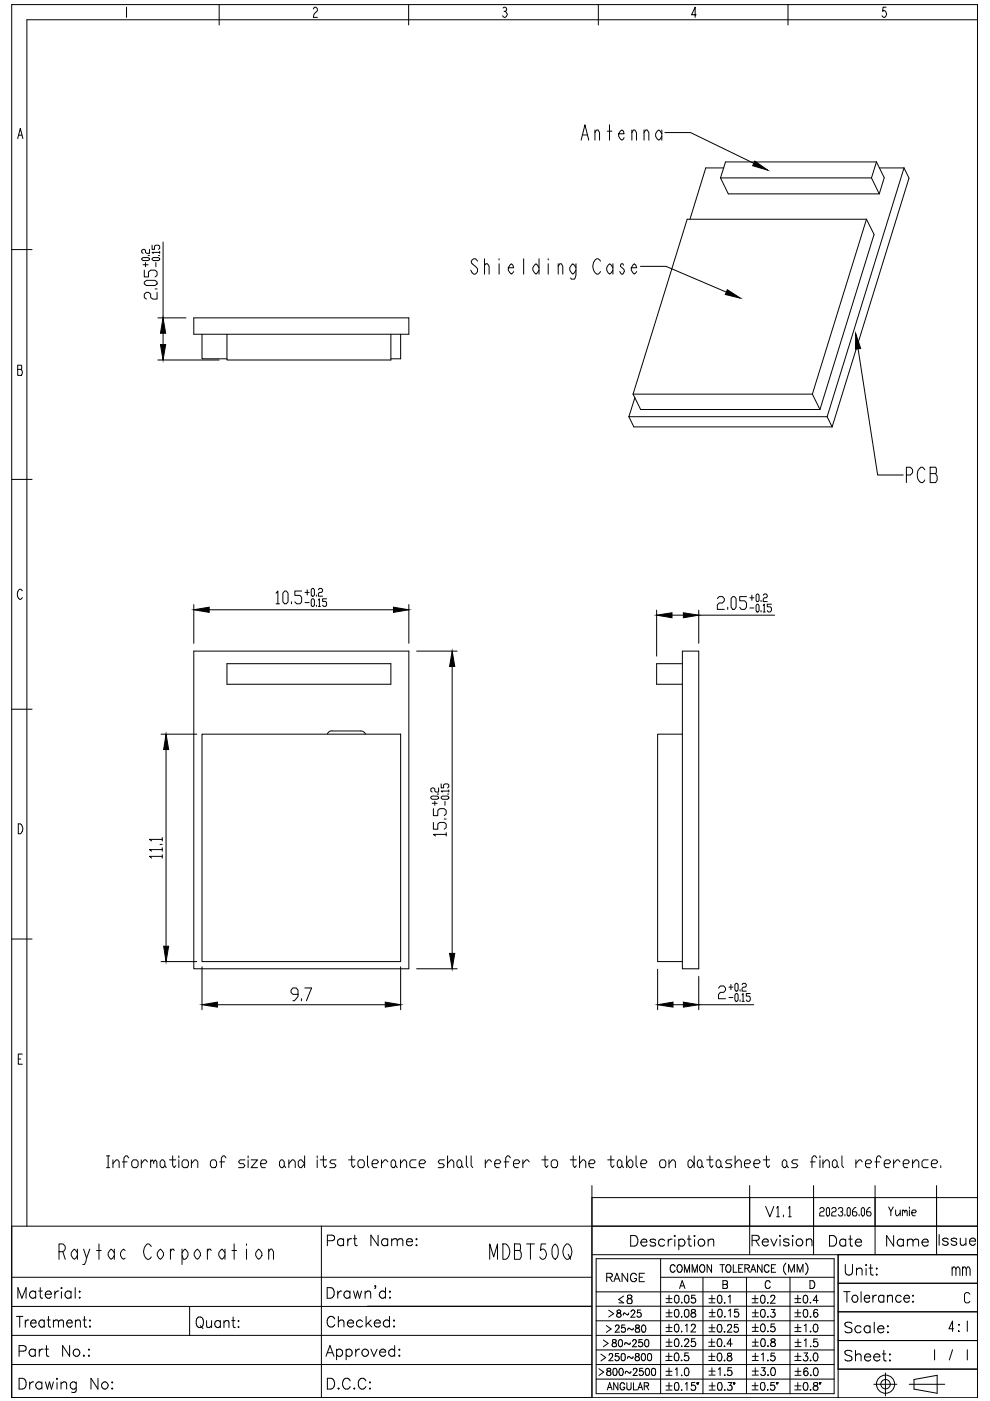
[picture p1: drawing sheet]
<svg xmlns="http://www.w3.org/2000/svg" width="210mm" height="297mm" viewBox="0 0 210 297" stroke-linecap="round" stroke-linejoin="round" font-family="sans-serif">
<!-- layer: 0 -->
<g fill="none" stroke="#000" stroke-width=".21">
<path d="M2.5 1h204.7v295.3h-204.7zM26.8 1.5v2.2M46.5 1v4.3M66.4 1.9l.3-.4 .5 .2a.7 .7 0 0 1-.5 1.1l-.3 .9h.9M86.6 1v4.3M106.7 1.7l.2-.2 .4 .2 .1 .4-.3 .3 .5 .7-.5 .6h-.2l-.3-.4M106.9 2.4h.2M126.9 1v4.3M147.6 3.1h-1l.8-1.6v2.2M167.1 1v4.3M187.9 1.5h-.7l-.1 .9 .3-.2a.73 .73 0 0 1 .6 .8 .73 .73 0 0 1-.6 .7l-.4-.4M207.2 4.2h-201.5v255.8"/>
<path d="M3.8 29.4l.5-2.2 .6 2.2M4 28.7h.6M123.2 29.7l.8-3.2 .8 3.2M123.6 28.6h.9M126.1 28.1l.4-.5h.3l.3 .5v1.6M126.1 27.6v2.1M128.8 27.8h.9M129.2 26.5v3.2M131.2 28.4h1.1l-.1-.6-.3-.2a1.18 1.18 0 0 0-.8 1 1.18 1.18 0 0 0 .8 1.1l.4-.5M134 28.1l.3-.5h.3l.3 .5v1.6M134 27.6v2.1M136.6 28.1l.3-.5h.3l.4 .5v1.6"/>
<path d="M136.6 27.6v2.1M140.3 28.4l-.6-.8a1.18 1.18 0 0 0-.7 1 1.18 1.18 0 0 0 .7 1.1l.6-.8M140.3 27.6v2.1M141 28.1h5.4l13.4 6.5M152.8 37.7l1.6 3.4h32M152.8 37.7h32M153.4 35.6h-3.8l-3.3 10.9M184.8 37.7l1.6 3.4M185.8 34.3h-32l-1 3.4M185.8 34.3l-1 3.4M185.8 34.3l1.7 3.4-1.1 3.4M186.5 35.6h5.2"/>
<path d="M191.7 35.6l-16.3 52.7M191.7 35.6l1 2.2-16.3 52.7M2.5 52.9h4.3M30 54.8l.3-.2h1.1l.3 .2v.2l-.3 .2h-1.1l-.3-.2zM30.3 56.1h1.1M30.6 59.8l.5-.4h1.8l.4 .4v.4l-.4 .3h-1.8l-.5-.3zM30.6 57.3v1.4h.9v-1l.4-.4h1l.4 .4v.7l-.4 .3M30.8 55.7v.9M31.4 54.2h.3M31.7 52.9v.8h-.6l-.3-.2v-.4l-.5-.2-.3 .2v.4l.3 .2M32.2 54.8l.3-.2h1.1l.3 .2v.2l-.3 .2h-1.1l-.3-.2zM32.2 52v.9h.6v-.7l.2-.2h.6l.3 .2v.5l-.3 .2"/>
<path d="M33 55.7v.9M33.6 54.2h.3M33.9 53.5h-1.7l.3 .2M33.9 53.3v.4M34.6 51.3v16.1M101.2 55.4l-.4-.5a.74 .74 0 0 0-.9 .8l.2 .2a1.66 1.66 0 0 1 1.1 1.7l-.4 .5h-.4l-.6-.8M102.7 56.2l.4-.3h.3l.3 .6v1.6M102.7 54.9v3.2M105.8 54.9v.2M105.8 55.9v2.2M107.8 56.8h1.1l-.2-.6-.3-.3a1.21 1.21 0 0 0-.7 1.1 1.21 1.21 0 0 0 .7 1.1l.5-.5M111 54.9v3.2"/>
<path d="M114.3 56.8l-.6-.9a1.21 1.21 0 0 0-.8 1.1 1.21 1.21 0 0 0 .8 1.1l.6-.8M114.3 54.9v3.2M116.2 54.9v.2M116.2 55.9v2.2M118.3 56.5l.4-.6h.3l.3 .6v1.6M118.3 55.9v2.2M122.1 56.8l-.7-.9a1.25 1.25 0 0 0 0 2.2l.7-.8M122.1 55.9v2.5l-.2 .5-.1 .3h-.7l-.1-.3M127.3 55.4l-.5-.5h-.3a1.99 1.99 0 0 0 0 3.2h.3l.5-.5M129.9 56.8l-.6-.9a1.25 1.25 0 0 0 0 2.2l.6-.8M129.9 55.9v2.2M132.2 56.2l-.1-.3h-.4l-.1 .6a1.05 1.05 0 0 1 .5 1.6h-.4l-.3-.5"/>
<path d="M133.8 56.8h1.2l-.2-.6-.3-.3a1.25 1.25 0 0 0 0 2.2l.5-.5M135.8 56.5h5.4l12.8 5.4M183.7 46.5h-38l-11.5 37.1M183.7 46.5l-11.5 37.1M183.7 46.5l1.6 3.2-11.5 37.1M3.8 77.4h.7v.9a.94 .94 0 0 1 0 1.3h-.7zM3.8 78.3h.7M32.9 61.3h.4M33.3 62v1.4h-.9l-.5-.3v-.7l-.4-.4h-.4l-.5 .4v.7l.5 .3M33.5 67.4h5.9M33.5 76.3h13M34.6 70.7v2.4"/>
<path d="M41.1 67.4h45.6v3.5h-45.6zM42.8 70.9v5.2h5.3M48.1 70.9v5.4h34.8v-5.4M84.9 70.9v5.2h-2M181.9 74l4.2 26.7h5.4M133.3 88.3l1.1 2.2h42M133.3 88.3h42.1M134.2 83.6l1.6 3.2h38M134.2 83.6h38M134.6 84.3l-1.3 4M172.2 83.6l1.6 3.2M175.4 88.3l1 2.2"/>
<path d="M196.1 99.6l-.5-.5a1.2 1.2 0 0 0-1 .8 1.98 1.98 0 0 0 .7 2.4h.3l.5-.5M197.2 99.1h1.2l.1 .3v.8l-.1 .2 .3 .6v.8l-.3 .5h-1.2zM2.5 101.6h4.3M192.2 100.7h.8l.5-.5v-.6l-.5-.5h-.8v3.2M197.2 100.4h1.2M4.7 125.3l-.3-.4a1.17 1.17 0 0 0-.7 1.1 1.17 1.17 0 0 0 .7 1.1l.3-.4M41.1 138h45.6v67.4h-45.6zM41.1 128.2v8.2M44.4 129.3h39M58.5 125.8l.4-.5v2.7M58.5 128h.8M60.4 125.3h.3l.4 .5v1.8l-.4 .4h-.3l-.4-.4v-1.8z"/>
<path d="M61.8 127.6v.4M64 125.3h-1.5v.9h1.1l.4 .5v.9l-.4 .4h-.7l-.4-.4M64.7 125.6h.9M64.7 127.8h.9M65.1 125.1v1.1M66.2 124.8h.2l.3 .3v1.1l-.3 .2h-.2l-.2-.2v-1.1zM66.2 127h.2l.3 .2v1.1l-.3 .3h-.2l-.2-.3v-1.1zM67.1 126.2v.2M67.1 128.3v.3M67.5 125.1l.2-.3h.5l.2 .3-.2 .5h-.5l-.2 .3v.5h.9M67.5 127.2l.2-.2v1.6M67.5 128.6h.4"/>
<path d="M69.2 127h-.8v.5h.6l.2 .3v.5l-.2 .3h-.4l-.2-.3M86.7 128.2v8.2M88.3 138h8.6M139.2 129.4v9.7M142.5 130.4h2.4M144.7 138h3.5v67.4h-3.5zM148.2 129.4v7M148.2 130.4h16M152.1 126.9l.4-.4h.7l.4 .4v.5l-.4 .4h-.7l-.4 .5v.9h1.5M154.3 128.7v.5M155.3 126.5h.4l.4 .4v1.8l-.4 .5h-.4l-.3-.5v-1.8zM158.3 126.5h-1.5v.9h1.1l.4 .4v.9l-.4 .5h-.7l-.4-.5"/>
<path d="M159 126.7h.8M159 128.9h.8M159.4 126.2v1.1M160.5 125.9h.2l.2 .3v1.1l-.2 .3h-.2l-.2-.3v-1.1zM160.5 128.1h.2l.2 .3v1.1l-.2 .3h-.2l-.2-.3v-1.1zM161.4 127.3v.3M161.4 129.5v.3M161.8 126.2l.2-.3h.5l.2 .3v.3l-.2 .2h-.5l-.2 .3v.6h.9M161.8 128.4l.2-.3v1.7M161.8 129.8h.4M163.6 128.1h-.9v.6h.6l.3 .2v.6l-.3 .3h-.4l-.2-.3M2.5 150.4h4.3"/>
<path d="M34.1 155.7h7.6M35.2 158.9v41.7M42.8 155.7h42.1v48.2h-42.1zM48.1 140.7h34.8v4.4h-34.8zM70.4 154.9a1.08 1.08 0 0 0-1 .7M70.4 155h6.1a1.08 1.08 0 0 1 1 .6M95.9 141.3v60.8M144.7 155.7h-5.3v48.2h5.3M144.7 140.7h-5.5v4.4h5.5M3.9 174.7h.4a1.29 1.29 0 0 1 0 2.1h-.4zM33.9 179h.5M34.4 178h-2.7l.5 .3"/>
<path d="M34.4 177.6v.7M34.4 179.7v.8M91.3 169l.3-.2h1.1l.3 .2v.2l-.3 .3h-1.1l-.3-.3zM91.6 170.3h1.1M91.9 174.4v1.4h.9v-1.1l.4-.3h1l.4 .3v.8l-.4 .3M91.9 171.5v1.4h.9v-1.1l.4-.3h1l.4 .3v.8l-.4 .3M92.2 169.9v.8M92.7 168.4h.3M93 167v.9h-.6l-.2-.2v-.4l-.3-.3-.6 .3v.4l.3 .2M93.5 169l.3-.2h1.1l.3 .2v.2l-.3 .3h-1.1zM93.5 166.2v.8h.6v-.6l.2-.2h.6l.3 .2v.4l-.3 .2M94.2 173.7h.4"/>
<path d="M94.3 169.9v.8M94.6 176.9h-2.7l.5 .3M94.6 176.5v.7M94.9 168.4h.3M95.2 167.7h-1.7l.3 .2M95.2 167.5v.4M2.5 199.1h4.3M34.4 181.6h-2.7l.5 .3M34.4 180.1h-2.7l.5 .4M34.4 181.2v.7M34.1 203.9h7.6M42.8 205v9.1"/>
<path d="M46.1 213h35.6M63.2 210.8h-1.1l-.4-.4v-.5l.4-.4h.7l.4 .4v1.4l-.8 .9h-.3M63.9 211.8v.4M64.6 209.5h1.5l-1.1 2.7M84.9 205v9.1M88.3 205.4h8.6M139.4 205.5v8.6M142.7 213h2.2M148.2 207v7.1M148.2 213h11.6M152.3 209.5l.4-.5h.7l.4 .5v.4l-.4 .5h-.7l-.4 .5v.9h1.5M154.5 209.3h.9"/>
<path d="M154.5 211.5h.9M155 208.7v1.1M155.8 208.7l.3-.2h.2l.2 .2v1.1l-.2 .3h-.2l-.3-.3zM156.1 210.7h.2l.2 .2v1.1l-.2 .3h-.2l-.3-.3v-1.1zM156.9 209.8v.3M156.9 212v.3M157.3 208.7l.3-.2h.4l.2 .2v.3l-.2 .3h-.4l-.3 .3v.5h.9M157.3 210.9l.3-.2v1.6M157.3 212.3h.5M159.1 210.7h-.9v.5h.7l.2 .3v.5l-.2 .3h-.5l-.2-.3M3.9 224.5h.5M4.7 223.5h-.8v2.1h.8"/>
<path d="M2.5 260h204.7M22.6 245.1h.7M22.6 247.6h.7M22.9 245.1v2.5M23.9 246.7l.7-.8h.4l.3 .4v1.3M23.9 245.9v1.7M25.9 246.3h1.1M27.3 245.5l-.3-.4h-.4l-.3 .4v2.1M28.3 245.9h.6l.4 .4v.8l-.4 .5h-.6l-.4-.5v-.8zM30 245.9v1.7M31.3 246.3l-.4-.4h-.3l-.6 .8M31.9 246.3l.4-.4 .3 .4v.4"/>
<path d="M31.9 245.9v1.7M32.6 246.3l.3-.4 .4 .4v1.3M34.3 245.9h.3l.4 .4v.8l-.4 .5h-.3l-.4-.5v-.8zM35 247.1l.2 .5M35.9 245.9h1.4M36.6 245.1v2l.3 .5 .4-.5M37.9 245.1v.4M37.9 245.9v1.7M38.9 245.9h.7l.3 .4v.8l-.3 .5h-.7l-.3-.5v-.8zM40.6 246.7l.7-.8h.3l.3 .4v1.3M40.6 245.9v1.7M44.9 245.9h.7l.3 .4v.8l-.3 .5h-.7l-.3-.5v-.8z"/>
<path d="M46.6 246.3h1M47.9 245.5l-.3-.4h-.3l-.4 .4v2.1M51.9 245.9h-1l-.3 .4 .3 .4h.7l.3 .4-.3 .5h-1M52.6 245.1v.4M52.6 245.9v1.7M53.2 245.9h1.4l-1.4 1.7h1.4M55.3 246.7h.9l.4-.4-.4-.4h-.6l-.3 .4v.8l.3 .5h.6M59.6 245.9h.3l.4 .4v.8l-.4 .5h-.3l-.3-.5v-.8zM60.3 247.1l.3 .5M61.2 246.7l.7-.8h.4l.3 .4v1.3M61.2 245.9v1.7M63.6 245.9h.3l.7 .8-.7 .9h-.3l-.4-.5v-.8z"/>
<path d="M64.6 245.1v2.5M67.3 245.1v.4M67.3 245.9v1.7M67.9 245.9h1.3M68.1 260v36.3M68.6 245.1v2l.3 .5 .3-.5M71.2 245.9h-.9l-.4 .4 .4 .4h.6l.3 .4-.3 .5h-1M73.9 245.9h1.4M74.6 245.1v2l.3 .5 .4-.5M76.2 245.9h.7l.3 .4v.8l-.3 .5h-.7l-.3-.5v-.8zM77.9 245.1v2l.3 .5M78.9 246.7h1l.3-.4-.3-.4h-.7l-.3 .4v.8l.3 .5h.7"/>
<path d="M80.9 245.9v1.7M82.2 246.3l-.3-.4h-.3l-.7 .8M83.2 245.9h.4l.3 .4v.8l-.3 .5h-.4l-.3-.5v-.8zM83.9 247.1l.3 .5M84.9 246.7l.7-.8h.3l.3 .4v1.3M84.9 245.9v1.7M88.2 245.9h-1l-.3 .4v.8l.3 .5h1M88.9 246.7h1l.3-.4-.3-.4h-.7l-.3 .4v.8l.3 .5h.7M94.2 245.9h-1l-.3 .4 .3 .4h.7l.3 .4-.3 .5h-1M94.9 246.7l.7-.8h.3l.3 .4v1.3M94.9 245.1v2.5M97.2 245.9h.4l.3 .4v.8l-.3 .5h-.4l-.3-.5v-.8z"/>
<path d="M97.9 247.1l.3 .5M98.9 245.1v2l.3 .5M99.9 245.1v2l.3 .5M102.9 245.9v1.7M104.2 246.3l-.3-.4h-.4l-.6 .8M104.9 246.7h1l.3-.4-.3-.4h-.7l-.3 .4v.8l.3 .5h.7M106.9 246.3h1M108.2 245.5l-.3-.4h-.3l-.4 .4v2.1M108.9 246.7h1l.3-.4-.3-.4h-.7l-.3 .4v.8l.3 .5h.7M110.9 245.9v1.7M112.2 246.3l-.3-.4h-.4l-.6 .8M114.9 245.9h1.3"/>
<path d="M115.6 245.1v2l.3 .5 .3-.5M117.2 245.9h.7l.3 .4v.8l-.3 .5h-.7l-.3-.5v-.8zM120.9 245.9h1.3M121.5 245.1v2l.4 .5 .3-.5M122.9 246.7l.6-.8h.4l.3 .4v1.3M122.9 245.1v2.5M124.9 246.7h1l.3-.4-.3-.4h-.7l-.3 .4v.8l.3 .5h.7M125.5 253.9h81.7v6.1h-81.7v36.3h-123M125.5 251.4v44.9M128.8 245.9h1.4M129.5 245.1v2l.4 .5 .3-.5M131.2 245.9h.3l.4 .4v.8l-.4 .5h-.3l-.3-.5v-.8z"/>
<path d="M131.9 247.1l.3 .5M132.9 245.1v2.5M133.5 245.9h.3l.4 .4v.8l-.4 .5h-.3l-.6-.9zM134.9 245.1v2l.3 .5M135.9 246.7h.9l.4-.4-.4-.4h-.6l-.3 .4v.8l.3 .5h.6M140.2 245.9h.7l.3 .4v.8l-.3 .5h-.7l-.3-.5v-.8zM141.8 246.7l.7-.8h.4l.3 .4v1.3M141.8 245.9v1.7M146.2 245.9h.3l.7 .8-.7 .9h-.3l-.3-.5v-.8zM147.2 245.1v2.5M148.2 245.9h.3l.3 .4v.8l-.3 .5h-.3l-.3-.5v-.8zM148.8 247.1l.4 .5"/>
<path d="M149.8 245.9h1.4M150.5 245.1v2l.4 .5 .3-.5M152.2 245.9h.3l.4 .4v.8l-.4 .5h-.3l-.4-.5v-.8zM152.9 247.1l.3 .5M155.2 245.9h-1l-.4 .4 .4 .4h.6l.4 .4-.4 .5h-1M155.9 246.7l.6-.8h.3l.4 .4v1.3M155.9 245.1v2.5M157.8 246.7h1l.4-.4-.4-.4h-.6l-.4 .4v.8l.4 .5h.6M158.9 251.4v14.6M159.8 246.7h1.1l.3-.4-.3-.4h-.7l-.4 .4v.8l.4 .5h.7M161.8 245.9h1.4M162.3 255.8l.9 2.2 .9-2.2"/>
<path d="M162.5 245.1v2l.3 .5 .4-.5M164.7 256.2l.3-.4v2.2M164.7 258h.6M166.1 257.6v.4M166.2 245.9h.3l.3 .4v.8l-.3 .5h-.3l-.4-.5v-.8zM166.8 247.1l.4 .5M167.2 256.2l.3-.4v2.2M167.2 258h.6M169.1 245.9h-.9l-.4 .4 .4 .4h.6l.3 .4-.3 .5h-1M171.8 246.3h1M172.5 251.4v14.6M173.2 245.5l-.4-.4h-.3l-.3 .4v2.1"/>
<path d="M173.8 256.3l.3-.3h.4l.2 .3v.3l-.2 .3h-.4l-.3 .3v.6h.9M173.8 245.1v.4M173.8 245.9v1.7M174.5 246.7l.7-.8h.3l.3 .4v1.3M174.5 245.9v1.7M175.4 256h.3l.2 .3v1.2l-.2 .3h-.3l-.2-.3v-1.2zM176.3 256.3l.3-.3h.5l.2 .3-.2 .6h-.5l-.3 .3v.6h1M176.8 245.9h.4l.3 .4v.8l-.3 .5h-.4l-.3-.5v-.8zM177.5 247.1l.3 .5M177.7 256.3l.3-.3h.5l.2 .6-.2 .3h-.3M178.5 256.9l.2 .3-.2 .6h-.5l-.3-.3M178.5 245.1v2l.3 .5"/>
<path d="M179.1 257.5v.3M179.8 256h.3l.2 .3v1.2l-.2 .3h-.3l-.2-.3v-1.2zM181.5 256h-.3l-.5 .6v.9l.3 .3h.5l.2-.3-.2-.6h-.8M181.5 245.9v1.7M182.1 257.5v.3M182.8 246.3l-.3-.4h-.4l-.6 .8M182.9 256h.2l.2 .3v1.2l-.2 .3h-.2l-.3-.3v-1.2zM183.5 246.7h1l.3-.4-.3-.4h-.7l-.3 .4v.8l.3 .5h.7M184.5 256h-.3l-.4 .6v.9l.2 .3h.5l.2-.3-.2-.6h-.7M185.5 246.3h1M185.5 251.4v14.6M186.8 245.5l-.3-.4h-.3l-.4 .4v2.1"/>
<path d="M187.5 246.7h1l.3-.4-.3-.4h-.7l-.3 .4v.8l.3 .5h.7M188.4 255.9l.5 .9v1M189.4 255.9l-.5 .9M189.5 245.9v1.7M189.9 256.5v.9l.2 .4h.3l.5-.7M190.8 246.3l-.3-.4h-.4l-.6 .8M190.9 256.5v1.3M191.3 256.8l.3-.3 .2 .3v.3M191.3 256.5v1.3M191.5 246.7h1l.3-.4-.3-.4h-.7l-.3 .4v.8l.3 .5h.7M191.8 256.8l.3-.3 .2 .3v1M192.8 255.9v.3"/>
<path d="M192.8 256.5v1.3M193.3 257.1h.7l.3-.3-.3-.3h-.4l-.3 .3v.6l.3 .4h.4M193.5 246.7l.6-.8h.4l.3 .4v1.3M193.5 245.9v1.7M196.8 245.9h-1l-.3 .4v.8l.3 .5h1M197.5 246.7h1l.3-.4-.3-.4h-.7l-.3 .4v.8l.3 .5h.7M198.6 251.4v14.6M199.5 247.1v.5M2.5 277h123M2.5 270.8h123M3.5 279.1h1.4M3.8 275.3v-2.3l.8 2.3 .9-2.3v2.3"/>
<path d="M4.2 279.1v2.3M5.4 279.9v1.5M6.1 279.9a.6 .6 0 0 0-.7 .6M6.8 280a.53 .53 0 0 1 .6-.1 .53 .53 0 0 1 .2 .6h-1.1zM7.6 274.1a.73 .73 0 0 0-1.1-.2 .73 .73 0 0 0 0 1.1 .73 .73 0 0 0 1.1-.1M7.6 273.7v1.6M8.2 273.7h.8M8.5 273v1.8l.1 .3 .4 .2M9.4 279.9v1.5M9.6 274.4a.69 .69 0 0 0 .4 .8 .69 .69 0 0 0 .9-.3M9.7 274.1a.62 .62 0 0 1 .7-.4 .62 .62 0 0 1 .5 .7h-1.3zM10 279.9h.7"/>
<path d="M10.3 279.1v1.8l.1 .4 .3 .1M11.3 279.9v1.5M11.6 273.7v1.6M12.5 273.7a.78 .78 0 0 0-.9 .7M12.5 265.4h.8l.5-.6v-.5l-.5-.6h-.8v3.3M13 273l.2 .1-.2 .1zM13 273.9v1.4M13.3 265.4l.5 1.6M14.4 280l.2-.1a.54 .54 0 0 1 .7 .6h-1.2zM15.1 274.1a.71 .71 0 0 0-1.1-.1 .71 .71 0 0 0 0 1 .71 .71 0 0 0 1.1-.1M15.1 273.7v1.6M15.9 273v2.3"/>
<path d="M16 279.9v1.5M16.4 265.6l-.6-.8a1.18 1.18 0 0 0-.7 1.1 1.18 1.18 0 0 0 .7 1.1l.6-.8M16.4 264.8v2.2M16.8 275.1h.2l-.1 .2zM16.9 273.7l.1 .2-.1 .1zM17.6 279.9h.7M17.7 264.8l.7 1.9-.5 1.4h-.3M17.9 279.1v1.8l.1 .4 .4 .1M19 280h.2l-.1 .1zM19 264.8l-.6 1.9M20.5 265.1h.9M21 263.7v3.3"/>
<path d="M24.2 265.6l-.6-.8a1.21 1.21 0 0 0-.7 1.1 1.21 1.21 0 0 0 .7 1.1l.6-.8M24.2 264.8v2.2M26.5 265.1l-.3-.3a1.21 1.21 0 0 0-.7 1.1 1.21 1.21 0 0 0 .7 1.1l.3-.3M32.1 264.3l-.5-.6a1.43 1.43 0 0 0-1.2 1.7 2.1 2.1 0 0 0 .8 1.6h.4l.5-.5M33.7 265.1l.3-.3a1.21 1.21 0 0 1 .7 1.1 1.21 1.21 0 0 1-.7 1.1 1.12 1.12 0 0 1-.3-1.9zM36.1 264.8v2.2M36.9 265.1l-.1-.3h-.3l-.4 .6M38.6 265.6l.6-.8a1.13 1.13 0 0 1 .7 1.2 1.13 1.13 0 0 1-1 1l-.3-.8M38.6 264.8v3.3M40.2 277v6.1M41.5 265.1l.4-.3a1.21 1.21 0 0 1 .6 1.1 1.21 1.21 0 0 1-.6 1.1 1.12 1.12 0 0 1-.4-1.9zM41.8 279.5a.75 .75 0 0 1 .9-.2 .75 .75 0 0 1 .4 .8 1 1 0 0 1-1 1.4l-.1-.2a1.54 1.54 0 0 1-.2-1.8z"/>
<path d="M43.8 280l.1 1.3 .5 .2 .5-.4M44 264.8v2.2M44.8 265.1l-.2-.3h-.3l-.3 .6M44.9 280v1.5M46.7 280v1.5M47.5 280v1.5M47.7 265.6l-.6-.8a1.18 1.18 0 0 0-.7 1.1 1.18 1.18 0 0 0 .7 1.1l.6-.8M47.7 264.8v2.2M49.1 280h.7M49.2 265.1h1M49.4 279.2v1.9l.1 .2 .4 .2M49.6 263.7v3.3"/>
<path d="M52.3 263.7v.3M52.3 264.8v2.2M54.6 265.1l.2-.3a1.18 1.18 0 0 1 .8 1.1 1.18 1.18 0 0 1-.8 1.1 1.14 1.14 0 0 1-.2-1.9zM57 265.4l.3-.6h.3l.4 .6v1.6M57 264.8v2.2M69.4 273h.7a1.21 1.21 0 0 1 .8 1.1 1.21 1.21 0 0 1-.8 1.2h-.7zM69.4 263.1h1l.4-.3a.58 .58 0 0 0 .1-.6 .58 .58 0 0 0-.5-.3h-1v2.2M71 279.7a.83 .83 0 0 0-1-.6 .83 .83 0 0 0-.6 .9 .97 .97 0 0 0 .2 1.1 .97 .97 0 0 0 1 .2l.4-.5M71.6 273.7v1.6M71.7 279.1v2.2M72.5 273.7a.78 .78 0 0 0-.9 .7M72.8 262.9a.72 .72 0 0 0-1 0 .72 .72 0 0 0 0 1 .72 .72 0 0 0 1-.1"/>
<path d="M72.8 262.6v1.5M73.7 262.6v1.5M74.2 274.1a.71 .71 0 0 0-1-.1 .71 .71 0 0 0 0 1 .71 .71 0 0 0 1-.1M74.2 273.7v1.6M74.6 262.6a.66 .66 0 0 0-.9 .7M74.9 262.6h.7M75 273.7l.4 1.6 .4-1.6 .4 1.6 .5-1.6M75.2 261.9v1.8l.1 .3 .5 .1M77.4 274.2l.6-.5 .5 .2 .1 1.4M77.4 273.7v1.6M77.6 279.1v2.2M77.9 276.9h47.6"/>
<path d="M78.7 279.9l-1.1 1M79.4 272.7h.3l-.1 .1zM79.7 272.7l-.3 .5M80.2 261.9v2.2l-1.6-2.2v2.2M81.7 274.1a.73 .73 0 0 0-1-.2 .73 .73 0 0 0 0 1.1 .73 .73 0 0 0 1-.1M81.7 273v2.3M82.2 262.9a.73 .73 0 0 0-1.1-.1 .73 .73 0 0 0 0 1.1 .73 .73 0 0 0 1.1-.1M82.2 262.6v1.5M82.6 275.1h.2l-.1 .2zM82.6 279.1v2.2M82.7 273.7l.1 .2-.1 .1zM83 263.1l.6-.5 .5 .1 .1 .4"/>
<path d="M83 262.6v1.5M83.6 279.9v.2l-.2-.1zM84.2 263.1l.6-.5 .5 .1 .1 1.4M84.2 263.1v1M86.2 263.3a.7 .7 0 0 0 .4 .8 .7 .7 0 0 0 .8-.3M86.5 262.7a.64 .64 0 0 1 .9 .4v.2h-1.2zM88.3 263.9l.1 .1-.1 .1zM88.3 262.6l.1 .1-.1 .1zM103.8 267v-3.3l.9 2.8 .8-2.8v3.3M106.6 263.7a1.18 1.18 0 0 1 1.3 .9 1.95 1.95 0 0 1-.6 2.4h-.7zM109.1 263.7h1.1l.1 .3-.1 1.1 .3 .5v.9l-.3 .5h-1.1zM109.1 265.1h1.1"/>
<path d="M111.7 263.7h1.6M112.5 263.7v3.3M115.7 263.7h-.9l-.2 1.4 .3-.3a1.09 1.09 0 0 1 1 1.1 1.09 1.09 0 0 1-1 1.1l-.4-.5M117.4 264l.3-.3a2.25 2.25 0 0 1 0 3.3l-.3-.3a2.49 2.49 0 0 1 0-2.7zM119.8 264l.3-.3a1.05 1.05 0 0 1 1 .9 2.01 2.01 0 0 1-.6 2.4 1.06 1.06 0 0 1-1-.8 2.08 2.08 0 0 1 .3-2.2zM120.5 265.9l.5 1.1M125.5 266h81.7M126.4 266.9h50.5v28.6h-50.5zM126.4 276.9h50.5M126.4 273.9h50.5M128.6 270.8l1.1-.1 .1-.2-.1-.4-.3-.1h-.8v1.7M129.1 277.8l1 .7-1 .7"/>
<path d="M129.2 270.8l.6 .9M130.2 271.7l.6-1.7 .7 1.7M130.4 271.1h.8M130.9 277.8v.5a.62 .62 0 0 1 .6 .2 .62 .62 0 0 1 .1 .7 .51 .51 0 0 1-.9-.3 .51 .51 0 0 1 .7-.6l.2-.3a.48 .48 0 0 0-.7-.2zM132.2 274.8l-1 .7 1 .7h-1M133.1 274.7v.5l.2 .1a.6 .6 0 0 1 .7 .6 .6 .6 0 0 1-.9 .4l-.1-.3a.81 .81 0 0 1 .9-.8l.1-.4a.63 .63 0 0 0-.9-.1zM133.1 270v1.7l-1.2-1.7v1.7M133.3 278.4l-.2 .4-.8-.4-.1 .4M133.7 262h.8a1.19 1.19 0 0 1 .8 1.1 1.19 1.19 0 0 1-.8 1.1h-.8zM133.8 278.1l.3-.4 .4 .2v.4l-.7 1h.8M134.9 270.4a.65 .65 0 0 0-.7-.4 .65 .65 0 0 0-.5 .6v.5a.64 .64 0 0 0 .6 .7 .64 .64 0 0 0 .6-.7h-.4M135.5 270.8h.7"/>
<path d="M135.8 277.7h-.6l-.1 .7a.49 .49 0 0 1 .7 0 .49 .49 0 0 1 0 .7 .49 .49 0 0 1-.7-.1M135.9 263.4a.71 .71 0 0 0 .4 .8 .71 .71 0 0 0 .8-.3M136.2 262.8a.58 .58 0 0 1 .7 0 .58 .58 0 0 1 .2 .6h-1.2zM136.6 270h-1.1v1.7h1.1M139 263a.72 .72 0 0 0-1.2 0l.3 .4 .8 .2 .1 .3a.72 .72 0 0 1-1.2 0M140.1 270.8h36.8M140.1 266.9v28.6M140.9 263a.72 .72 0 0 0-1-.1 .72 .72 0 0 0 0 1.1 .72 .72 0 0 0 1-.1M141.2 279.2h1.3M141.2 278.3h1.3M141.2 276.2h1.3M141.2 275.3h1.3"/>
<path d="M141.7 262.7v1.5M141.8 274.6v1.4M141.8 277.6v1.4M142.5 262.7a.7 .7 0 0 0-.8 .7M142.9 262h.3l-.1 .2zM143.1 262.8v1.4M143.1 268.5a.52 .52 0 0 0-.6-.4 .52 .52 0 0 0-.4 .6 .74 .74 0 0 0 .7 1l.3-.3M143.2 277.7a.43 .43 0 0 1 .7 .2l.1 .4a.78 .78 0 0 1-.5 1l-.5-.3v-1.1zM143.2 274.7a.48 .48 0 0 1 .7 .2v1.1a.48 .48 0 0 1-.7 .2l-.2-.7zM143.7 268.4l.3-.3a.81 .81 0 0 1 .7 .8 .81 .81 0 0 1-.7 .8 1.04 1.04 0 0 1-.3-1.3zM143.9 263a.73 .73 0 0 1 1.1-.1 .73 .73 0 0 1 0 1.1 .73 .73 0 0 1-1.1-.1M143.9 262.7v2.3"/>
<path d="M144.1 273.2l.5-1.7 .6 1.7M144.3 272.6h.7M144.5 279.1v.2zM144.6 276.1v.2zM145.1 269.7v-1.6l.6 1.6 .5-1.6v1.6M145.3 277.7a.48 .48 0 0 1 .7 .2v1.1a.48 .48 0 0 1-.4 .3 .48 .48 0 0 1-.5-.3v-1.1zM145.3 274.7a.48 .48 0 0 1 .7 .2v1.1a.48 .48 0 0 1-.7 .2l-.2-.7zM145.7 262.7h.8M146.1 262v1.8l.1 .3 .4 .1M146.7 277.7v.5l.4 .1a.48 .48 0 0 1 .3 .8 .48 .48 0 0 1-.8 0 .48 .48 0 0 1 .3-.8l.4-.1 .1-.3a.5 .5 0 0 0-.7-.2zM146.8 269.7v-1.6l.5 1.6 .6-1.6v1.6M147.1 262h.2v.2z"/>
<path d="M147.3 262.8v1.4M147.4 274.6h-.7l-.1 .7a.54 .54 0 0 1 .8 0 .54 .54 0 0 1-.1 .8 .54 .54 0 0 1-.8-.1M148.5 268.4l.2-.3a.81 .81 0 0 1 .8 .8 .81 .81 0 0 1-.8 .8l-.4-.6zM149 270.8v24.7M150.1 263.1l.6-.4 .5 .1 .1 1.4M150.1 262.7v1.5M150.3 276.2h1.3M150.3 275.3h1.3M150.4 279.2h1.2M150.4 278.3h1.2M150.9 268.1v1.6l-1-1.6v1.6M150.9 274.6v1.5"/>
<path d="M151 277.6v1.4M152.3 274.7l.3-.1a1.05 1.05 0 0 1 0 1.7h-.1a1.17 1.17 0 0 1-.2-1.6zM152.3 277.7l.4-.1a1.01 1.01 0 0 1 0 1.6h-.1a.9 .9 0 0 1-.4-1.3zM152.6 268.1h1M153.1 268.1v1.6M153.3 271.5l.8 .1 .1 .4-.3 .3 .3 .3-.1 .5-.8 .1zM153.3 272.3h.6M153.7 276.1v.2zM153.7 279.1v.1zM154 268.4l.3-.3a.81 .81 0 0 1 .7 .8 .81 .81 0 0 1-.7 .8l-.4-.6zM154.4 275l.4-.4v1.7M154.5 277.9l.3-.3v1.6"/>
<path d="M155.5 268.1v1.6h.8M156.5 277.6h-.7l-.1 .7a.54 .54 0 0 1 .8 0 .54 .54 0 0 1 0 .8 .54 .54 0 0 1-.8-.2M156.6 268.9h.6M157.5 268.1h-.9v1.6h.9M157.9 268.9l.8-.1 .2-.4-.4-.3h-.6v1.6M158.3 270.8v24.7M158.4 268.9l.5 .8M159.2 269.7l.5-1.6 .6 1.6M159.4 269.2h.6M159.5 276.2h1.2M159.5 275.3h1.2M159.5 263h.9a.58 .58 0 0 0 .6-.7l-.6-.4h-.9v2.3"/>
<path d="M159.5 279.2h1.3M159.5 278.3h1.3M160.1 274.6v1.5M160.1 277.6v1.4M160.2 263l.8 1.2M161.4 277.7a.47 .47 0 0 1 .8 .2v.4a.78 .78 0 0 1-.4 1h-.1a1.13 1.13 0 0 1-.3-1.6zM161.4 274.7l.4-.1a1.05 1.05 0 0 1 0 1.7h-.1a1.17 1.17 0 0 1-.3-1.6zM161.6 268.1v1.6l-1-1.6v1.6M161.6 263.3a.71 .71 0 0 0 .4 .8 .71 .71 0 0 0 .9-.2M161.7 263a.61 .61 0 0 1 .8-.3 .61 .61 0 0 1 .4 .6h-1.3zM162.8 279.1v.2zM162.8 276.1v.2z"/>
<path d="M163.1 268.5a.52 .52 0 0 0-.7-.4 .52 .52 0 0 0-.4 .6 .74 .74 0 0 0 .7 1l.4-.3M163.3 271.9a.54 .54 0 0 0-.6-.4 .54 .54 0 0 0-.5 .7v.3a.54 .54 0 0 0 .5 .7 .54 .54 0 0 0 .6-.4M163.4 275l.3-.4 .5 .1a.56 .56 0 0 1-.1 .8l-.7 .8h1M163.4 262.7l.7 1.5 .6-1.5M163.5 277.6h.8l-.4 .7a.5 .5 0 0 1 .4 .7 .5 .5 0 0 1-.9 0M163.6 268.9h.5M164.5 268.1h-.9v1.6h.9M165.3 262l.1-.1 .1 .1zM165.4 262.8v1.4M166.7 267.8a1.67 1.67 0 0 0 0 2.4M167.2 269.7v-1.6l.6 1.6 .6-1.6v1.6M167.3 263a.68 .68 0 0 0-1.2 0 1.09 1.09 0 0 0 1.1 .5l.1 .4a.68 .68 0 0 1-1.2 0"/>
<path d="M167.5 270.8v24.7M168 261.9l.2 .1-.2 .1zM168 262.8v1.4M168.5 279.2h1.3M168.5 278.3h1.3M168.5 276.2h1.3M168.5 275.3h1.3M169 269.7v-1.6l.6 1.6 .7-1.6v1.6M169.1 274.6v1.5M169.1 277.6v1.4M170.5 277.7a.48 .48 0 0 1 .7 .2v1.1a.48 .48 0 0 1-.7 .2l-.2-.6zM170.5 274.7l.3-.1a1.01 1.01 0 0 1 0 1.7h-.1a1.11 1.11 0 0 1-.2-1.6z"/>
<path d="M170.8 267.8a1.58 1.58 0 0 1 0 2.4M171 263.1l.5-.4 .5 .1 .2 1.4M171 262.7v1.5M171.7 271.5a.85 .85 0 0 1 1.1 .9 .85 .85 0 0 1-1.1 .8zM171.8 279.2h.1zM171.8 276.1v.2zM171.8 276.1v.1M173.3 277.8v-.1a.43 .43 0 0 0-.7 .2l-.1 .8M173.5 275.7h-1.1l.7-1.1v1.7M175.9 262h.7a1.21 1.21 0 0 1 .8 1.1 1.21 1.21 0 0 1-.8 1.1h-.7zM177.7 278.1h29.5M177.7 272.1h29.5"/>
<path d="M177.7 266v30.3M178.9 273.9h1.3M179.2 268.1v1.6a.77 .77 0 0 0 .8 .7 .77 .77 0 0 0 .7-.7v-1.6M179.3 263a.72 .72 0 0 0-1-.1 .72 .72 0 0 0 0 1.1 .72 .72 0 0 0 1-.1M179.3 262.7v1.5M179.6 273.9v2.2M179.9 262.7h.8M180.3 262v1.8l.1 .3 .4 .1M180.9 274.7a.71 .71 0 0 1 1 .7 .71 .71 0 0 1-1 .6 .86 .86 0 0 1 0-1.3zM181.3 263.4a.73 .73 0 0 0 .5 .8 .73 .73 0 0 0 .9-.3M181.5 263a.63 .63 0 0 1 .7-.3 .63 .63 0 0 1 .5 .7h-1.4zM181.6 269.3l.5-.4h.6l.1 1.4"/>
<path d="M181.6 268.9v1.4M182.6 273.9v2.2M183.2 275.3a.64 .64 0 0 0 .4 .7 .64 .64 0 0 0 .8-.2M183.3 274.9a.56 .56 0 0 1 .7-.3 .56 .56 0 0 1 .4 .7h-1.2zM183.6 268.1l.2 .1-.2 .1zM183.6 268.9v1.4M184.3 268.9h.7M184.6 268.1v1.8l.1 .4h.5M185.1 274.6v1.5M185.9 274.6a.65 .65 0 0 0-.8 .7M185.9 270.1l.1 .2h-.1zM185.9 268.9h.1l-.1 .2z"/>
<path d="M187.4 274.9a.72 .72 0 0 0-1.2 .3 .72 .72 0 0 0 .8 .9l.4-.3M187.4 274.6v1.5M188.2 275l.5-.4 .4 .1 .1 1.4M188.2 274.6v1.5M189.5 262v2.2l-1.5-2.2v2.2M191.1 274.9a.68 .68 0 0 0-1 0 .68 .68 0 0 0 0 .9 .68 .68 0 0 0 1 0M191.5 263a.73 .73 0 0 0-1-.1 .73 .73 0 0 0 0 1.1 .73 .73 0 0 0 1-.1M191.5 262.7v1.5M191.6 275.3a.66 .66 0 0 0 .4 .7 .66 .66 0 0 0 .8-.2M191.9 274.7a.56 .56 0 0 1 .7 0 .56 .56 0 0 1 .2 .6h-1.2zM192.4 263.1l.5-.4 .5 .1 .2 .3M192.4 262.7v1.5"/>
<path d="M193.6 263.1l.5-.4 .5 .1 .2 1.4M193.6 275.9v.2zM193.6 274.6v.2zM193.6 263.1v1.1M195.5 263.4a.73 .73 0 0 0 .4 .8 .73 .73 0 0 0 .9-.3M195.6 263a.63 .63 0 0 1 .7-.3 .63 .63 0 0 1 .5 .7h-1.3zM199.1 261.7v2.3M201 262.8a.67 .67 0 0 0-1.2 0l.2 .3a1.09 1.09 0 0 1 1 .5v.1a.67 .67 0 0 1-1.2 0M201.9 269.1l.3-.5h.2l.3 .5v1.3M201.9 268.6v1.8M202.7 269.1l.3-.5h.2l.3 .5v1.3M202.8 262.8a.67 .67 0 0 0-1.1 0l.1 .3a1.09 1.09 0 0 1 1 .5v.1a.67 .67 0 0 1-1.1 0"/>
<path d="M203.6 262.5l.1 1.4 .5 .1 .6-.4M204.1 269.1l.2-.5h.3l.3 .5v1.3M204.1 268.6v1.8M204.8 262.5v1.5M204.9 269.1l.2-.5h.3l.3 .5v1.3M205.6 263.1a.7 .7 0 0 0 .4 .9 .7 .7 0 0 0 .8-.3M205.6 274.4l-.3-.3h-.5l-.3 .3v1.5l.3 .3h.5l.3-.3M205.6 262.8a.62 .62 0 0 1 .8-.3 .62 .62 0 0 1 .4 .6h-1.2zM207.2 266v24.3h-29.5M207.2 266h-29.5v24.3M2.5 289.3h123M2.5 283.1h123"/>
<path d="M4 292.2h.8a1.22 1.22 0 0 1 .8 1.2 1.22 1.22 0 0 1-.8 1.1h-.8zM4 286.5l1.3-.1a.61 .61 0 0 0 .2-.7 .61 .61 0 0 0-.5-.4h-1v2.3M6.3 293v1.5M6.5 280.5a.64 .64 0 0 0 .3 .8 .64 .64 0 0 0 .8-.2M7.1 293a.79 .79 0 0 0-.8 .6M7.5 286.4a.73 .73 0 0 0-1.1-.1 .73 .73 0 0 0 0 1.1 .73 .73 0 0 0 1.1-.2M7.5 286v1.6M8.3 286v1.6M8.9 293.3a.73 .73 0 0 0-1.1-.1 .73 .73 0 0 0 0 1.1 .73 .73 0 0 0 1.1-.1M8.9 293v1.5M9.2 286a.7 .7 0 0 0-.9 .7M9.4 280.2a.68 .68 0 0 0-1-.2 .68 .68 0 0 0-.1 1.1 .57 .57 0 0 0 .6 .3 .57 .57 0 0 0 .5-.3"/>
<path d="M9.5 286h.8M9.6 293l.5 1.5 .4-1.5 .4 1.5 .4-1.5M9.8 285.3v1.8l.1 .3 .5 .2M11.3 280.3l.5-.4 .5 .1 .1 .3M12.1 292.2v.2h-.1zM12.1 293.1v1.4M12.4 280.3l.5-.4 .5 .1v1.4M12.4 280.3v1.1M12.9 293.4l.6-.4 .5 .1 .1 1.4M12.9 293v1.5M14.1 280.5a.66 .66 0 0 0 .4 .8 .66 .66 0 0 0 .8-.2M14.8 285.3v2.3l-1.5-2.3v2.3"/>
<path d="M16 280.3l.5-.4 .4 .1 .1 1.4M16.2 293l-.1 2a.69 .69 0 0 1-.9 .1M16.2 293.3a.71 .71 0 0 0-1.1-.1 .71 .71 0 0 0 0 1.1 .71 .71 0 0 0 1.1-.1M17.8 287.3l.1 .1-.1 .2zM18.7 286.1h.3l-.1 .2zM18.7 287.4l.2-.1 .1 .1-.1 .2zM19.1 281.1v.3l-.1-.1zM20.8 292.2v2.3l-1.5-2.3v2.3M23.8 294.3l.1 .1-.1 .1zM23.8 293l.1 .1-.1 .1zM42.4 281.1l.6 .6M46.7 280.3a.68 .68 0 0 0-.9-.1 .68 .68 0 0 0-.2 .9 .68 .68 0 0 0 .9 .2l.2-.2"/>
<path d="M47.5 280.4l.4-.4 .6 .1v1.4M50.5 281.3h.2l-.1 .2zM50.5 280.1h.2l-.1 .1zM69.1 287.6l.9-2.3 .8 2.3M69.4 292.2h.8a1.22 1.22 0 0 1 .8 1.2 1.22 1.22 0 0 1-.8 1.1h-.8zM69.4 286.8h1.1M71.4 286.4a.71 .71 0 0 1 1-.1 .71 .71 0 0 1 0 1 .71 .71 0 0 1-1-.1M71.4 286v2.3M71.7 294.4h.2l-.1 .1zM71.7 280.3l.5-.4 .6 .1 .1 1.3M73.4 286.4a.71 .71 0 0 1 1-.1 .71 .71 0 0 1 0 1 .71 .71 0 0 1-1-.1M73.4 286v2.3"/>
<path d="M73.6 280.5a.73 .73 0 0 0 .5 .8 .73 .73 0 0 0 .9-.2M73.8 280.2a.62 .62 0 0 1 .7-.3 .62 .62 0 0 1 .5 .6h-1.4zM74.2 292.8a.77 .77 0 0 0-1.1-.4 1.34 1.34 0 0 0 .2 2.1 .8 .8 0 0 0 .9-.5M75 294.4h.2l-.1 .1zM75.4 286v1.6M76.3 286a.79 .79 0 0 0-.9 .7M76.9 280.2a.71 .71 0 0 0-1.1-.1 .71 .71 0 0 0 0 1.1 .71 .71 0 0 0 1.1-.1M77.6 292.8a.83 .83 0 0 0-1-.6 .83 .83 0 0 0-.6 .9 .97 .97 0 0 0 .2 1.1 .97 .97 0 0 0 1 .2l.4-.4M78 280.5l.8 .8M78.4 294.3l.2 .1-.2 .1zM78.4 293l.2 .1-.2 .1zM78.6 286l.7 1.6 .7-1.6"/>
<path d="M79.4 280.5a.7 .7 0 0 0 .4 .8 .7 .7 0 0 0 .8-.2M79.4 280.2a.62 .62 0 0 1 .8-.3 .62 .62 0 0 1 .4 .6h-1.2zM80.5 286.7a.73 .73 0 0 0 .4 .8 .73 .73 0 0 0 .9-.3M80.6 286.4a.62 .62 0 0 1 .7-.4 .62 .62 0 0 1 .5 .7h-1.3zM82.6 280.2a.73 .73 0 0 0-1.1-.1 .73 .73 0 0 0 0 1.1 .73 .73 0 0 0 1.1-.1M83.6 281.1v.2h-.2zM83.7 286.4a.71 .71 0 0 0-1.1-.1 .71 .71 0 0 0 0 1 .71 .71 0 0 0 1.1-.1M83.7 285.3v2.3M84.7 286l.1 .2-.1 .1zM84.7 287.3l.1 .1-.1 .2zM126.4 289.3h50.5M126.4 283.1h50.5"/>
<path d="M126.4 292.4h50.5M126.4 286.2h50.5M126.4 280h50.5M127 290.2l1 .7-1 .7M127.4 287.1l1 .7-1 .7M127.9 284.1l1 .7-1 .7M128.6 281.1l1 .7-1 .7M128.8 290.2l-.1 .3 .2 .2a.5 .5 0 0 1 .7 .3 .5 .5 0 0 1-.3 .6 .5 .5 0 0 1-.7-.3 .67 .67 0 0 1 .8-.7l.1-.3a.48 .48 0 0 0-.7-.1zM128.8 294.7l.5-1.5 .5 1.5M128.9 294.2h.7M129.1 287.3l.3-.3h.3l.2 .1v.3l-.8 1.1h.9M129.1 287.3h.1"/>
<path d="M129.9 284.1v.4l.7 .4a.45 .45 0 0 1-.3 .7 .45 .45 0 0 1-.5-.6l.2-.3 .6-.2v-.3a.48 .48 0 0 0-.7-.1zM130.1 290.2l.2-.1a.82 .82 0 0 1 .5 .8 .82 .82 0 0 1-.5 .7 1.09 1.09 0 0 1-.2-1.4zM130.5 281.3l.3-.4h.2l.3 .3-.1 .3-.8 .9h.9M130.6 285.4v.1M131 293.2v1.5l-.9-1.5v1.5M131.2 287h-.7v.6a.5 .5 0 0 1 .7 0 .5 .5 0 0 1-.1 .8 .5 .5 0 0 1-.7-.2M131.3 284.1l.3-.1a.95 .95 0 0 1 0 1.5h-.3l-.2-.6zM131.4 290.2l.2-.1a.8 .8 0 0 1 .6 .8 .8 .8 0 0 1-.6 .7 1.03 1.03 0 0 1-.2-1.4zM131.9 287.1a.43 .43 0 0 1 .6 .2l.1 .3a.69 .69 0 0 1-.4 .9h-.1a1.09 1.09 0 0 1-.2-1.4zM132.4 293.5a.5 .5 0 0 0-.5-.3 .5 .5 0 0 0-.4 .6v.3a.49 .49 0 0 0 .5 .6 .49 .49 0 0 0 .4-.6h-.3M132.5 280.9h-.6l-.1 .7a.48 .48 0 0 1 .7 0 .48 .48 0 0 1-.1 .7 .48 .48 0 0 1-.7-.1M132.9 293.2l.1 1.3 .3 .2 .5-.2v-1.3"/>
<path d="M133.6 284.7l-.2 .3-.5-.3h-.4l-.1 .4M133.8 290.7l-.1 .3-.2 .1-.7-.4-.2 .5M134.1 284.4l.3-.4h.2l.3 .3-.2 .5-.6 .7h.9M134.2 287.6l-.2 .4-.7-.4-.3 .4M134.3 290.5l.2-.4 .5 .1v.5l-.8 .9h.9M134.3 281.6l-.2 .3-.8-.3-.2 .4M134.3 293.2v1.5h.8M134.8 287.1v.4a.62 .62 0 0 1 .6 .2 .62 .62 0 0 1 .1 .7 .51 .51 0 0 1-.9-.3 .51 .51 0 0 1 .7-.5l.2-.4a.48 .48 0 0 0-.7-.1zM134.8 281v.3l.2 .2a.5 .5 0 0 1 .6 .3 .5 .5 0 0 1-.3 .6 .5 .5 0 0 1-.6-.2l.1-.4 .7-.4v-.2a.45 .45 0 0 0-.7-.2zM135.2 294.7l.5-1.5 .6 1.5M135.4 294.2h.7M136.2 287.1l.3-.1a.94 .94 0 0 1 0 1.5h-.2a1.03 1.03 0 0 1-.1-1.4z"/>
<path d="M136.2 284h-.7v.7a.49 .49 0 0 1 .7 0 .49 .49 0 0 1-.1 .7 .49 .49 0 0 1-.7-.2M136.2 281l.2-.1a.84 .84 0 0 1 .5 .7 .84 .84 0 0 1-.4 .8h-.3l-.2-.6zM136.3 290.1h-.6l-.1 .6a.5 .5 0 0 1 .7 .1 .5 .5 0 0 1-.1 .7 .5 .5 0 0 1-.7-.2M136.6 293.9l.8-.1 .1-.2-.1-.4h-.8v1.5M136.8 284.1a.43 .43 0 0 1 .7 .2l.1 .4a.62 .62 0 0 1-.5 .8 1.07 1.07 0 0 1-.3-1.4zM137 290.2l.2-.1a.8 .8 0 0 1 .5 .8 .8 .8 0 0 1-.5 .7 1.03 1.03 0 0 1-.2-1.4zM137.1 293.9l.4 .8M137.4 287.1a.43 .43 0 0 1 .7 .2l.1 .3a.69 .69 0 0 1-.4 .9h-.1a1.09 1.09 0 0 1-.3-1.4zM138.3 290.2a.43 .43 0 0 1 .7 .2v.3a.69 .69 0 0 1-.4 .9h-.1a1.09 1.09 0 0 1-.2-1.4zM141.2 288.5h1.3M141.2 287.6h1.3M141.2 294.7h1.3"/>
<path d="M141.2 293.8h1.3M141.2 291.6h1.3M141.2 290.7h1.3M141.2 285.5h1.3M141.2 284.6h1.3M141.2 282.3h1.3M141.2 281.5h1.3M141.8 286.9v1.4M141.8 280.8v1.4M141.8 283.8v1.5M141.8 290v1.5M141.8 293.1v1.5"/>
<path d="M143.2 286.9h.3a1.01 1.01 0 0 1 0 1.6h-.1a.9 .9 0 0 1-.4-1.3zM143.2 293.2l.3-.1a1.01 1.01 0 0 1 0 1.7h-.1a.68 .68 0 0 1-.4-1zM143.2 283.9l.3-.1a1.01 1.01 0 0 1 0 1.7h-.1a.68 .68 0 0 1-.4-.9zM143.2 280.8a.43 .43 0 0 1 .7 .3l.1 .4a.75 .75 0 0 1-.6 .9 1.13 1.13 0 0 1-.2-1.6zM143.2 290.4l.3-.4v1.7M144.5 291.5v.2zM144.5 288.4v.1zM144.5 294.6v.2zM144.5 285.4v.1zM144.5 282.2v.2zM145.1 284.3l.3-.5 .6 .2v.4l-.2 .3-.7 .8h1M145.3 290.1l.4-.1a1.01 1.01 0 0 1 0 1.7h-.2a1.11 1.11 0 0 1-.2-1.6z"/>
<path d="M145.3 281.1l.4-.3v1.6M145.3 293.5l.4-.4v1.7M146 286.9h-.8l-.1 .7a.54 .54 0 0 1 .9 0 .54 .54 0 0 1-.2 .8 .54 .54 0 0 1-.7-.2M146.6 281.1a.46 .46 0 0 1 .7-.3 .46 .46 0 0 1-.1 .8l-.7 .8h1M147.3 293.1h-.6l-.1 .7a.54 .54 0 0 1 .8 .1 .54 .54 0 0 1-.1 .8 .54 .54 0 0 1-.8-.2M147.3 283.8h-.6l-.1 .8a.54 .54 0 0 1 .8 0 .54 .54 0 0 1-.1 .8 .54 .54 0 0 1-.8-.2M147.8 293.4h.1M147.8 293.2h.2M147.8 293.2v.2M147.8 293.2h.1M147.9 293.4h.1M148 293.2h.1"/>
<path d="M148.1 293.2v.2M148.1 293.4h-.1M150.3 288.5h1.3M150.3 287.6h1.3M150.3 285.5h1.3M150.3 284.6h1.3M150.3 291.5h1.3M150.3 290.7h1.3M150.3 282.4h1.3M150.3 281.5h1.3M150.4 294.7h1.2M150.4 293.8h1.2"/>
<path d="M150.9 283.8v1.5M150.9 286.9v1.4M150.9 280.8v1.4M150.9 290v1.4M151 293.1v1.5M152.3 286.9a.52 .52 0 0 1 .7 .3l.1 .4a.76 .76 0 0 1-.6 .9 1.17 1.17 0 0 1-.2-1.6zM152.3 283.9l.3-.1a1.01 1.01 0 0 1 0 1.7h-.1a.9 .9 0 0 1-.4-1.3zM152.3 280.9a.47 .47 0 0 1 .7 .2l.1 .4a.78 .78 0 0 1-.5 .9h-.1a1.13 1.13 0 0 1-.2-1.5zM152.3 290.3l.4-.3v1.6M152.3 293.2l.4-.1a1.01 1.01 0 0 1 0 1.7h-.1a.68 .68 0 0 1-.5-1zM153.5 288.5h.2zM153.6 291.5h.1z"/>
<path d="M153.6 285.4v.1zM153.6 282.3v.1zM153.7 294.6v.2zM154.2 281.2l.3-.4h.3l.3 .3v.3l-.9 1h1M154.3 286.9a.33 .33 0 0 0 .2 .6 .55 .55 0 0 1 .7 .5 .55 .55 0 0 1-.7 .5 .56 .56 0 0 1-.3-.7 .56 .56 0 0 1 .7-.3 .33 .33 0 0 0 .1-.6zM154.4 293.1h.8l-.5 .7a.52 .52 0 0 1 .5 .8 .52 .52 0 0 1-1-.1M155.1 290h-.7l-.1 .7a.54 .54 0 0 1 .8 0 .54 .54 0 0 1-.1 .8 .54 .54 0 0 1-.8-.2M155.3 284.9h-1.1l.7-1.1v1.7M155.5 293.2a.16 .16 0 0 1 .3 0 .16 .16 0 0 1 0 .2 .16 .16 0 0 1-.3 0zM156.4 280.8h-.7v.7a.53 .53 0 0 1 .8 .1 .53 .53 0 0 1-.1 .7 .53 .53 0 0 1-.8-.1M159.5 294.7h1.2M159.5 293.8h1.2"/>
<path d="M159.5 291.5h1.3M159.5 290.7h1.3M159.5 288.5h1.3M159.5 287.6h1.3M159.5 285.4h1.3M159.5 284.6h1.3M159.5 282.3h1.3M159.5 281.4h1.3M160.1 293.1v1.4M160.1 280.7v1.5M160.1 283.8v1.5M160.1 286.9v1.4"/>
<path d="M160.1 290v1.4M161.4 293.2a.48 .48 0 0 1 .7 .2l.1 .4a.77 .77 0 0 1-.5 1 1.17 1.17 0 0 1-.3-1.6zM161.4 290h.8l-.4 .6a.52 .52 0 0 1 .4 .8 .52 .52 0 0 1-.9-.1M161.4 280.8l.4-.1a1.01 1.01 0 0 1 0 1.7h-.1a1.11 1.11 0 0 1-.3-1.6zM161.5 283.9l.3-.1a1.01 1.01 0 0 1 0 1.7h-.1a1.13 1.13 0 0 1-.2-1.6zM161.5 287.2l.3-.3v1.6M162.8 294.6v.2zM162.8 282.3h.1zM162.8 288.4v.1zM162.8 282.2v.1M162.8 291.5v.1zM162.8 285.3v.2z"/>
<path d="M163.6 283.9v.5l.4 .2a.48 .48 0 0 1 .3 .7 .48 .48 0 0 1-.8 0 .48 .48 0 0 1 .3-.7l.4-.2 .1-.3a.5 .5 0 0 0-.7-.2zM163.6 290.1l.4-.1a1.01 1.01 0 0 1 0 1.6h-.2a1.13 1.13 0 0 1-.2-1.5zM164.2 293.1h-.7l-.1 .7a.54 .54 0 0 1 .8 0 .54 .54 0 0 1-.1 .8 .54 .54 0 0 1-.7-.2M164.2 286.9h-.7l-.1 .7a.54 .54 0 0 1 .8-.1 .54 .54 0 0 1 0 .8 .54 .54 0 0 1-.8-.1M164.2 280.7h-.7l-.1 .7a.54 .54 0 0 1 .8 0 .54 .54 0 0 1 0 .8 .54 .54 0 0 1-.8-.1M164.7 293.4h.2M164.7 293.1h.1M164.7 293.1l.2 .3M164.7 293.1v.3M164.7 293.4h.1M164.8 293.4h.1M164.9 293.2h.1"/>
<path d="M168.5 294.7h1.3M168.5 293.8h1.3M168.5 288.5h1.3M168.5 287.6h1.3M168.5 282.3h1.3M168.5 281.5h1.3M168.6 291.6h1.2M168.6 290.7h1.2M168.6 285.5h1.2M168.6 284.6h1.2M169.1 280.8v1.4M169.1 286.9v1.4"/>
<path d="M169.1 293.1v1.5M169.2 283.9v1.4M169.2 290v1.4M170.5 286.9h.7l-.4 .6a.52 .52 0 0 1 .4 .8 .52 .52 0 0 1-.9-.1M170.5 293.2a.47 .47 0 0 1 .7 .2l.1 .4a.78 .78 0 0 1-.4 1h-.2a1.13 1.13 0 0 1-.2-1.6zM170.5 281.1l.4-.3v1.6M170.5 284.2l.4-.3v1.6M171.3 290.3a.4 .4 0 0 0-.7-.2l-.1 .2-.1 .8M171.8 282.3h.1zM171.9 285.4v.1zM171.9 294.6v.2zM171.9 288.4v.1z"/>
<path d="M171.9 291.5v.2zM172.6 293.2v.5l.4 .1a.48 .48 0 0 1 .4 .5 .48 .48 0 0 1-.3 .5l-.5-.1-.2-.5a.94 .94 0 0 1 .9-.5v-.5zM172.6 286.9h.4a1.05 1.05 0 0 1 0 1.6h-.2a1.17 1.17 0 0 1-.2-1.6zM172.6 280.8a.47 .47 0 0 1 .7 .3l.1 .4a.78 .78 0 0 1-.4 .9h-.2a1.13 1.13 0 0 1-.2-1.6zM172.7 290.1a.47 .47 0 0 1 .7 .2l.1 .4a.78 .78 0 0 1-.5 1h-.1a1.13 1.13 0 0 1-.2-1.6zM173.3 283.9h-.7l-.1 .7a.54 .54 0 0 1 .8 0 .54 .54 0 0 1-.1 .8 .54 .54 0 0 1-.7-.2M173.8 293.2h.1M173.8 293.4h.1M173.8 293.1l.2 .3h-.3zM173.9 293.2h.1M173.9 293.4h.1M177.7 284.2h29.5"/>
<path d="M177.7 290.3h29.5M180.6 286.6a.83 .83 0 0 0-.8-.3 .83 .83 0 0 0-.7 .6l.5 .4 .8 .3a.56 .56 0 0 1 0 .9 1.08 1.08 0 0 1-1.3-.3M180.6 280.6a.85 .85 0 0 0-1.5 .2l.3 .4 .8 .3a.56 .56 0 0 1 .4 .7 .95 .95 0 0 1-1.5 0M181.4 287.5a.76 .76 0 0 1 1-.4l.2 1.4M181.4 286.3v2.2M182.6 281.4a.73 .73 0 0 0-1.1-.1 .73 .73 0 0 0 0 1.1 .73 .73 0 0 0 1.1-.2M183.3 287.7a.73 .73 0 0 0 .4 .8 .73 .73 0 0 0 .9-.3M183.4 287.4a.63 .63 0 0 1 .7-.3 .63 .63 0 0 1 .5 .6h-1.3zM184.5 281.4a.71 .71 0 0 0-1.1-.1 .71 .71 0 0 0 0 1 .71 .71 0 0 0 1.1-.1M184.5 281.1v1.5M185.2 287.7a.73 .73 0 0 0 .5 .8 .73 .73 0 0 0 .8-.3M185.3 293.5h4.8"/>
<path d="M185.4 287.4a.63 .63 0 0 1 .7-.3 .63 .63 0 0 1 .4 .6h-1.3zM185.4 280.3v2.3M186.1 281.7a.71 .71 0 0 0 .4 .8 .71 .71 0 0 0 .9-.3M186.2 281.4a.63 .63 0 0 1 .7-.3 .63 .63 0 0 1 .5 .6h-1.3zM187.1 287.1h.7M187.4 286.3v1.8l.1 .4h.4M187.7 291.1v4.9M188.2 282.4l.2 .1-.2 .1zM188.2 281.1l.2 .1-.2 .1zM188.6 287.1h.2l-.1 .2zM188.7 288.3l.1 .2h-.1zM192.8 293.5h7.5"/>
<path d="M193.8 292.5l4.9-.9v3.8l-4.9-.9zM198.1 286.2v2.1M202 286.2l-.7 2.1M202.2 281.7h-1l.8-1.6v2.2M203.2 282.1l.2 .2h-.2zM203.2 280.8l.2 .2zM205.1 280.1v2.2M205.1 286.2v2.1"/>
<circle cx="148.7" cy="263.5" r=".75"/>
<circle cx="169.5" cy="263.4" r=".75"/>
<circle cx="173" cy="278.8" r=".48"/>
<circle cx="16.2" cy="286.8" r=".75"/>
<circle cx="22.2" cy="293.7" r=".74"/>
<circle cx="77.4" cy="286.8" r=".75"/>
<circle cx="170.9" cy="291.2" r=".48"/>
<circle cx="187.8" cy="293.5" r=".99"/>
<circle cx="187.8" cy="293.5" r="1.93"/>
</g>
<g fill="#000" stroke="#000" stroke-width=".21">
<path d="M160 34.2l2.8 1.9-3.2-1zM34 73.1h1.1l-.5 3.2zM34.6 67.4l.5 3.3h-1.1zM154.2 61.4l2.8 1.8-3.2-.8zM181.4 70.7l1.1 3.2-1.1 .1zM41.1 129.3l3.3-.6v1.1zM83.4 128.7l3.3 .6-3.3 .5zM95.9 138l.5 3.3h-1.1zM139.2 130.4l3.3-.5v1.1zM144.9 129.9l3.3 .5-3.3 .6zM35.2 155.7l.6 3.2h-1.1zM34.7 200.6h1.1l-.6 3.3z"/>
<path d="M42.8 213l3.3-.5v1zM81.7 212.5l3.2 .5-3.2 .5zM95.3 202.1h1.1l-.5 3.3zM139.4 213l3.3-.5v1zM144.9 212.5l3.3 .5-3.3 .5z"/>
</g>
</svg>
